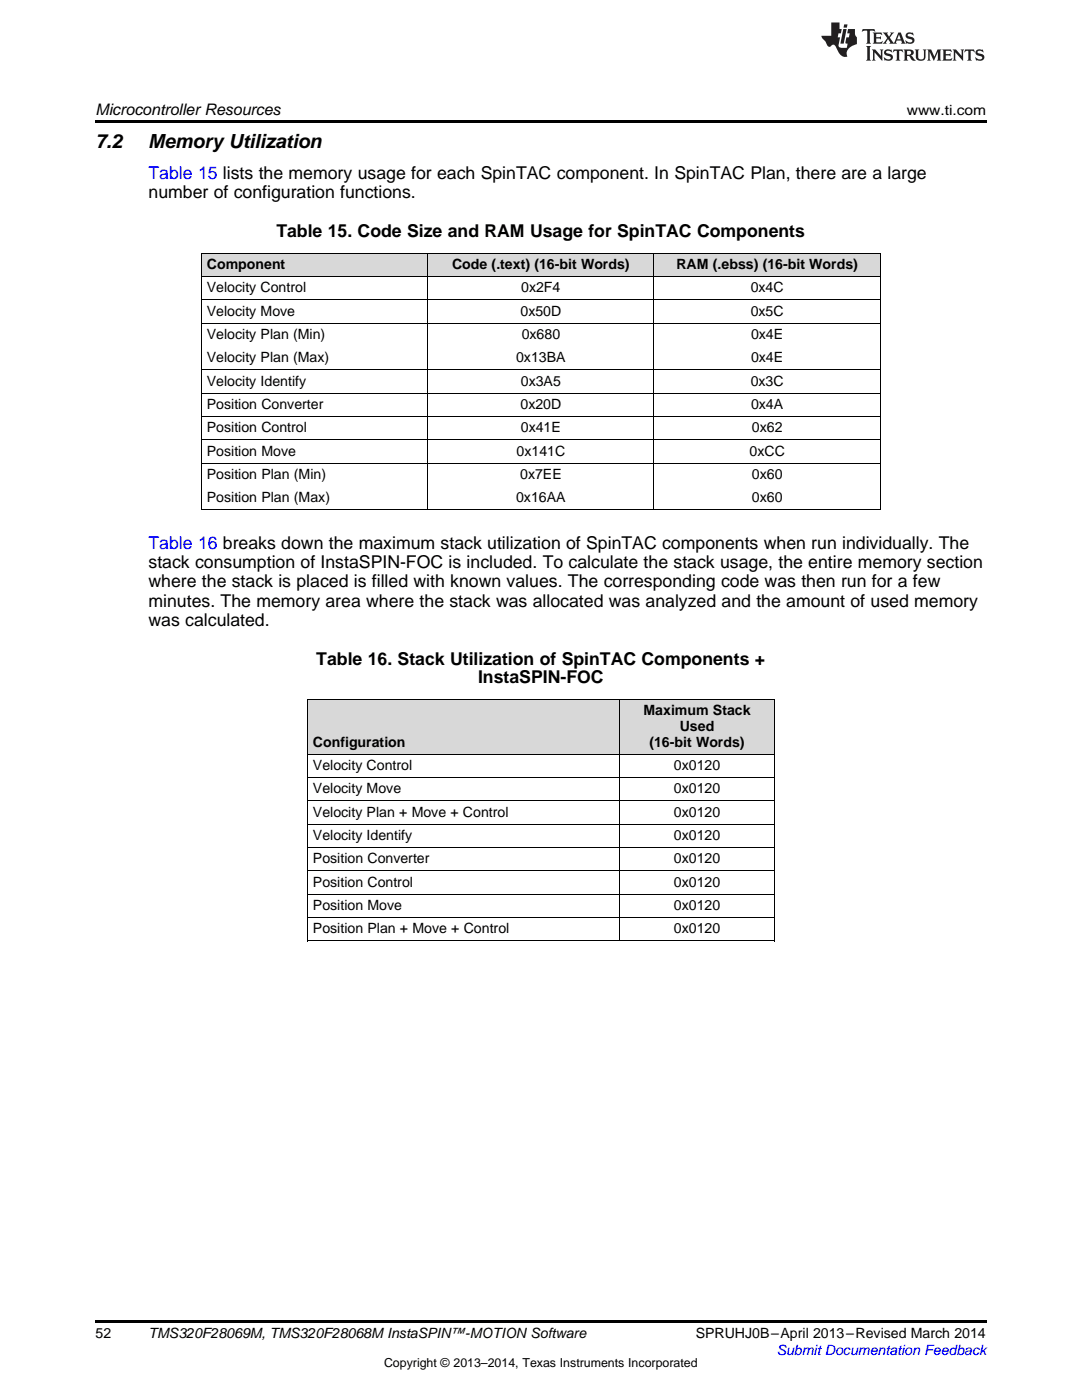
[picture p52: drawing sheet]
<svg xmlns="http://www.w3.org/2000/svg" width="216mm" height="279mm" viewBox="0 0 216 279" stroke-linecap="round" stroke-linejoin="round" font-family="sans-serif">
<defs><g id="words">
<g font-size="3.9">
<text x="19" y="29.6">7.2</text>
<text x="29.6" y="29.6">Memory Utilization</text>
</g>
<g font-size="3.5" fill="#00f">
<text x="29.6" y="35.6">Table 15 lists the memory usage for each SpinTAC component. In SpinTAC Plan, there are a large</text>
<text x="29.6" y="109.5">Table 16 breaks down the maximum stack utilization of SpinTAC components when run individually. The</text>
</g>
<g font-size="3.5">
<text x="29.6" y="39.5">number of configuration functions.</text>
<text x="55.1" y="47.2">Table 15. Code Size and RAM Usage for SpinTAC Components</text>
<text x="29.6" y="113.3">stack consumption of InstaSPIN-FOC is included. To calculate the stack usage, the entire memory section</text>
<text x="29.6" y="117.2">where the stack is placed is filled with known values. The corresponding code was then run for a few</text>
<text x="29.6" y="121.1">minutes. The memory area where the stack was allocated was analyzed and the amount of used memory</text>
<text x="29.6" y="125">was calculated.</text>
<text x="63.1" y="132.7">Table 16. Stack Utilization of SpinTAC Components +</text>
<text x="95.4" y="136.2">InstaSPIN-FOC</text>
</g>
<text font-size="3.2" x="19" y="23">Microcontroller Resources</text>
<g font-size="2.8">
<text x="180.9" y="23">www.ti.com</text>
<text x="41.3" y="53.7">Component</text>
<text x="90.2" y="53.7">Code (.text) (16-bit Words)</text>
<text x="135" y="53.7">RAM (.ebss) (16-bit Words)</text>
<text x="41.3" y="58.3">Velocity Control</text>
<text x="104" y="58.3">0x2F4</text>
<text x="149.8" y="58.3">0x4C</text>
<text x="41.3" y="63">Velocity Move</text>
<text x="103.9" y="63">0x50D</text>
<text x="149.8" y="63">0x5C</text>
<text x="41.3" y="67.6">Velocity Plan (Min)</text>
<text x="104.1" y="67.6">0x680</text>
<text x="149.9" y="67.6">0x4E</text>
<text x="41.3" y="72.3">Velocity Plan (Max)</text>
<text x="41.3" y="76.9">Velocity Identify</text>
<text x="103" y="72.3">0x13BA</text>
<text x="103.9" y="76.9">0x3A5</text>
<text x="149.8" y="76.9">0x3C</text>
<text x="149.9" y="72.3">0x4E</text>
<text x="41.3" y="81.6">Position Converter</text>
<text x="103.9" y="81.6">0x20D</text>
<text x="149.9" y="81.6">0x4A</text>
<text x="41.3" y="86.3">Position Control</text>
<text x="103.9" y="86.3">0x41E</text>
<text x="150" y="86.3">0x62</text>
<text x="41.3" y="90.9">Position Move</text>
<text x="41.3" y="95.6">Position Plan (Min)</text>
<text x="103.1" y="90.9">0x141C</text>
<text x="103.8" y="95.6">0x7EE</text>
<text x="149.6" y="90.9">0xCC</text>
<text x="150" y="95.6">0x60</text>
<text x="41.3" y="100.2">Position Plan (Max)</text>
<text x="103" y="100.2">0x16AA</text>
<text x="150" y="100.2">0x60</text>
<text x="128.4" y="142.7">Maximum Stack</text>
<text x="62.4" y="149">Configuration</text>
<text x="129.6" y="149">(16-bit Words)</text>
<text x="135.6" y="145.8">Used</text>
<text x="62.4" y="153.7">Velocity Control</text>
<text x="134.5" y="153.7">0x0120</text>
<text x="62.4" y="158.3">Velocity Move</text>
<text x="134.5" y="158.3">0x0120</text>
<text x="62.4" y="163">Velocity Plan + Move + Control</text>
<text x="62.4" y="167.6">Velocity Identify</text>
<text x="134.5" y="163">0x0120</text>
<text x="134.5" y="167.6">0x0120</text>
<text x="62.4" y="172.3">Position Converter</text>
<text x="134.5" y="172.3">0x0120</text>
<text x="62.4" y="177">Position Control</text>
<text x="134.5" y="177">0x0120</text>
<text x="62.4" y="181.6">Position Move</text>
<text x="134.5" y="181.6">0x0120</text>
<text x="62.4" y="186.3">Position Plan + Move + Control</text>
<text x="134.5" y="186.3">0x0120</text>
<text x="19" y="267">52</text>
<text x="29.6" y="267.1">TMS320F28069M, TMS320F28068M InstaSPIN™-MOTION Software</text>
<text x="138.8" y="267.1">SPRUHJ0B–April 2013–Revised March 2014</text>
</g>
<text font-size="2.8" fill="#00f" x="155" y="270.4">Submit Documentation Feedback</text>
<text font-size="2.5" x="76.6" y="272.7">Copyright © 2013–2014, Texas Instruments Incorporated</text>
</g></defs>
<g fill="#d8d8d8">
<path d="M61.4 139.6h62.4v11h-62.4z"/>
<path d="M123.8 139.6h30.7v11h-30.7z"/>
<path d="M40.2 50.6h45.2v4.6h-45.2z"/>
<path d="M85.4 50.6h45.1v4.6h-45.1z"/>
<path d="M130.5 50.6h45.2v4.6h-45.2z"/>
</g>
<path d="M19 24h177.8v.6h-177.8zM40.2 101.7l.1 .1zM130.4 101.7l.1 .1zM175.6 101.7l.1 .1zM61.4 187.8h.1zM154.4 187.8h.1zM19 263.5h177.8v.6h-177.8z" fill="#000"/>
<g fill="none" stroke="#000" stroke-width=".2">
<path d="M40.2 59.8h135.5M40.2 55.2h135.5M40.2 50.5h135.5M40.3 50.5v51.3M85.3 50.5v51.3M130.5 50.5v51.3M175.6 50.5v51.3M40.2 78.4h135.5M40.2 73.8h135.5M40.2 64.5h135.5M40.2 92.4h135.5M40.2 87.8h135.5"/>
<path d="M40.2 83.1h135.5M40.2 101.7h135.5M61.4 139.5h93.1M61.4 139.5v48.3M123.7 139.5v48.3M154.5 139.5v48.3M61.4 159.8h93.1M61.4 155.2h93.1M61.4 150.5h93.1M61.4 178.5h93.1M61.4 173.8h93.1M61.4 169.1h93.1"/>
<path d="M61.4 164.5h93.1M61.4 187.8h93.1M61.4 183.1h93.1"/>
</g>
<g fill="#231f20">
<path d="M172.1 5.8l-.1 .6 .5-.3h.5v.2v2.1l-.2 .3h1l-.2-.3v-2.1v-.2h.6l.4 .3-.1-.6zM174.1 6.5l.3 .4v1.5l-.3 .3h1.9l.1-.5a1.04 1.04 0 0 1-1.3 .1v-.6h.6l.4 .2v-.7l-.4 .2h-.6l.1-.6h.7l.4 .2-.1-.5zM176.1 6.5l.9 1.1-.9 1.1h.8l-.1-.2 .4-.7 .4 .7-.2 .2h1.6l-.2-.2 .1-.4h.9l.2 .4-.2 .2h.9l-.2-.3-.8-1.9h-.5l-.9 2.1-.7-1.1 .8-1h-.8l.1 .3-.3 .5-.4-.6 .2-.2zM179.4 6.9l.3 .9h-.7zM180.9 6.6a.63 .63 0 0 0-.2 .7 .63 .63 0 0 0 .6 .4l.6 .2 .1 .2a.75 .75 0 0 1-.7 .4 .75 .75 0 0 1-.6-.5l.1 .7 .2-.1a1.11 1.11 0 0 0 1.5-.5 1.13 1.13 0 0 0-1.3-.9l-.1-.3a1.04 1.04 0 0 1 1.2 .2l-.1-.6-.2 .1-.5-.1zM172.8 9.2l.3 .3v2.2l-.3 .4h1l-.2-.4v-2.2l.2-.3zM174 9.9l.2 .3v1.5l-.2 .4h.7l-.2-.4v-1.3l1.6 1.7v-1.9l.2-.3h-.7l.2 .3v.9l-1.2-1.2zM176.6 10a.62 .62 0 0 0-.2 .7 .62 .62 0 0 0 .6 .4l.6 .2 .1 .2a.76 .76 0 0 1-.7 .4 .76 .76 0 0 1-.6-.5l.1 .7 .1-.1a1.11 1.11 0 0 0 1.6-.6 1.13 1.13 0 0 0-1.3-.8l-.1-.3a1.04 1.04 0 0 1 1.2 .1l-.1-.5-.2 .1-.5-.2zM178.3 9.9l-.1 .6a.61 .61 0 0 1 .7-.3v1.5l-.2 .4h1l-.3-.4v-1.5a.63 .63 0 0 1 .8 .3l-.1-.6zM180.3 9.9l.2 .3v1.5l-.2 .4h.9l-.2-.2v-.7l.6 .2a.76 .76 0 0 0 1.1 .6l-1-.9a.58 .58 0 0 0 .6-.6 .58 .58 0 0 0-.5-.6zM181 10.2l.1-.1a.45 .45 0 0 1 .6 .1 .45 .45 0 0 1 .1 .5l-.8 .2zM182.5 9.9l.2 .2a2.17 2.17 0 0 0 .4 1.9 .99 .99 0 0 0 1.6-.7v-1.1l.2-.3h-.8l.2 .2a1.92 1.92 0 0 1-.2 1.7 .6 .6 0 0 1-.9-.5v-1.1l.2-.3zM185 9.9l.2 .3v1.5l-.2 .4h.7l-.2-.4v-1.4l.8 1.8 .8-1.8v1.4l-.2 .4h1l-.3-.4v-1.5l.3-.3h-.8l-.7 1.4-.6-1.4zM188 9.9l.2 .3v1.5l-.2 .4h1.8l.2-.6a1.04 1.04 0 0 1-1.3 .2v-.6h.6l.4 .1v-.6l-.4 .2h-.6l.1-.6h.7l.4 .2-.1-.5zM190.1 9.9l.2 .3v1.5l-.2 .4h.7l-.2-.4v-1.3l1.6 1.7v-1.9l.2-.3h-.7l.2 .3v.9l-1.1-1.2zM192.6 9.9l-.1 .6a.61 .61 0 0 1 .7-.3v1.5l-.2 .4h.9l-.2-.4v-1.5a.63 .63 0 0 1 .8 .3l-.2-.6zM194.9 10a.62 .62 0 0 0-.2 .7 .62 .62 0 0 0 .6 .4l.5 .2 .2 .2a.76 .76 0 0 1-.7 .4 .76 .76 0 0 1-.7-.5l.2 .7 .1-.1a1.11 1.11 0 0 0 1.5-.6 1.13 1.13 0 0 0-1.2-.8l-.1-.3a1.04 1.04 0 0 1 1.2 .1l-.2-.5-.2 .1-.5-.2z"/>
<path d="M165.9 4.5v2.6h-2l.1 .4 .8 .9a.91 .91 0 0 0 .9 .9 .56 .56 0 0 1 .5-.4 .56 .56 0 0 1 .5 .3l.4 .8a1.53 1.53 0 0 0 2 1.3 1.54 1.54 0 0 1 1-2.1l.9-.4-.1-1.4a1.52 1.52 0 0 1-.3-1.6h-1.4l-.2 .9h.5l-.1 .8h-.5l-.2 .9v.2l.4 .1-.1 .9a1.93 1.93 0 0 1-1.7-.3l.3-1.8h-.4l.1-.8h.5l.2-.9h-.5v-1.3zM168.3 5.8l-.6 2.9h.7l.5-2.9zM168.4 4.9l-.1 .6h.7l.1-.6z"/>
</g>
<use href="#words"/>
</svg>
